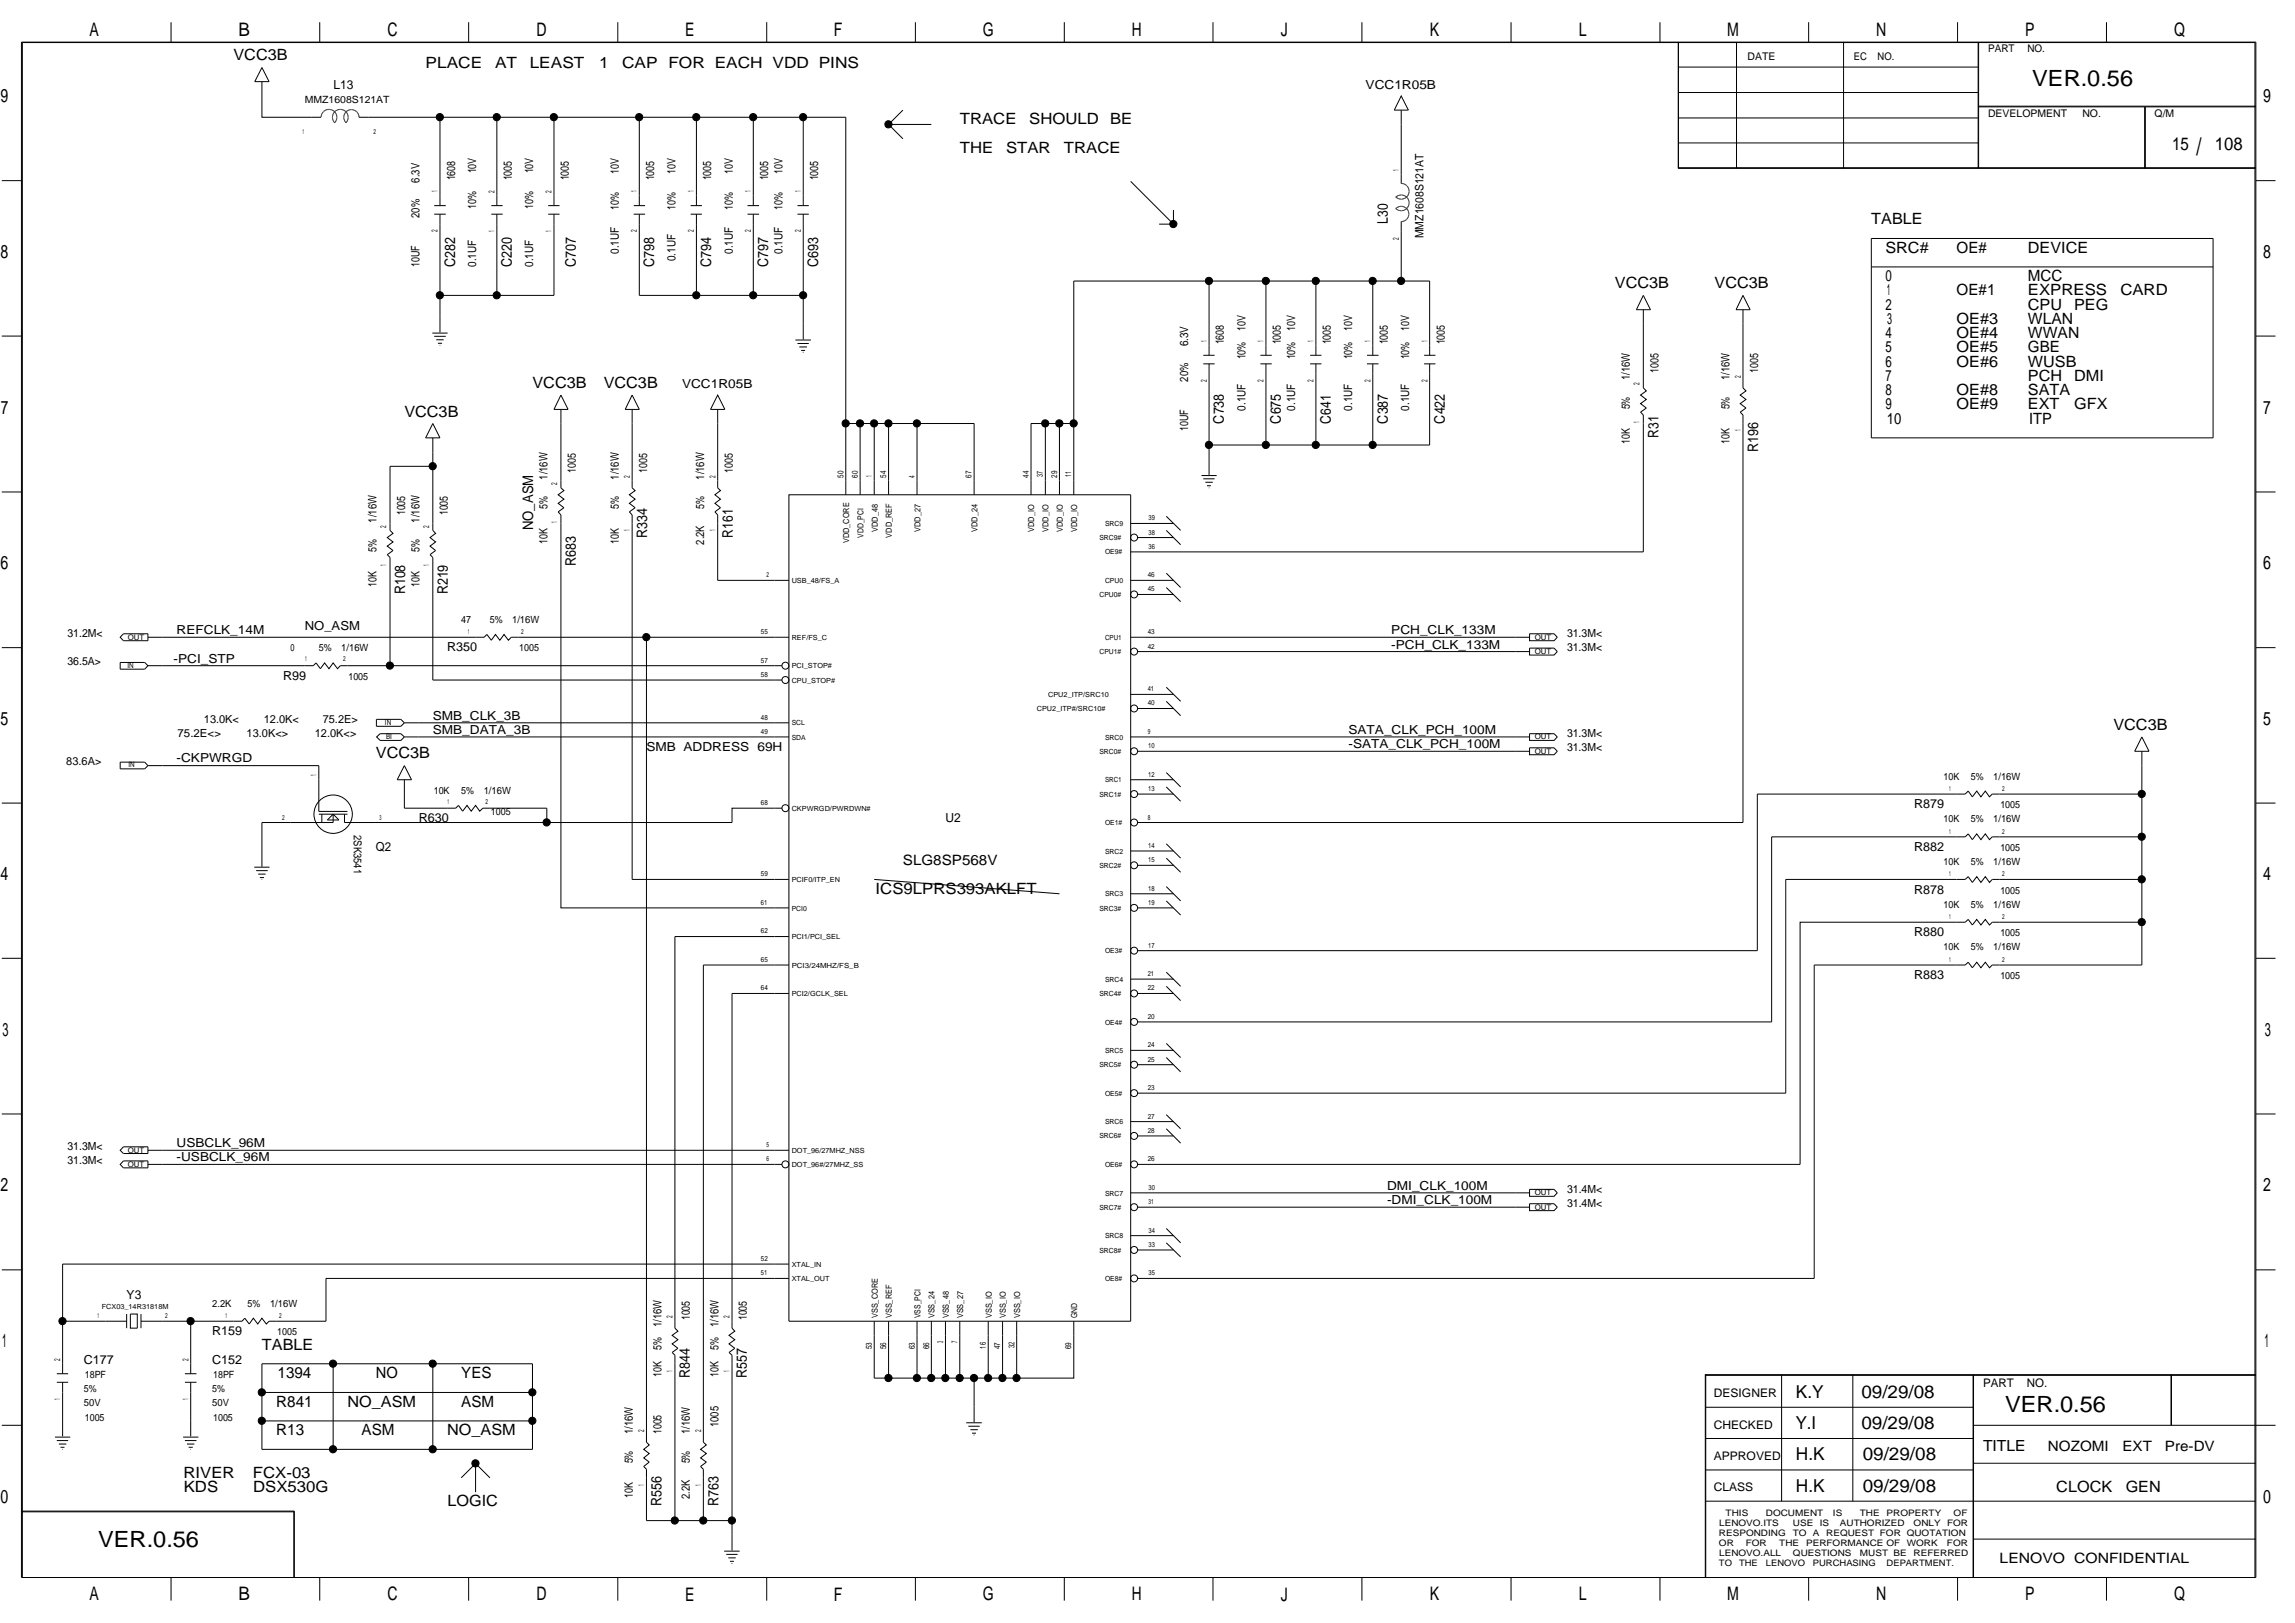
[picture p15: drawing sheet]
<svg xmlns="http://www.w3.org/2000/svg" width="420mm" height="297mm" viewBox="0 0 420 297" stroke-linecap="round" stroke-linejoin="round" font-family="sans-serif">
<defs><g id="words">
<text font-size="4.4" x="402.1" y="28.4">/</text>
<g font-size="4.1">
<text x="372.1" y="15.7">VER.0.56</text>
<text x="367.1" y="258.4">VER.0.56</text>
<text x="18" y="283.2">VER.0.56</text>
</g>
<g font-size="3.4">
<text x="16.4" y="6.6">A</text>
<text x="43.6" y="6.6">B</text>
<text x="70.9" y="6.6">C</text>
<text x="98.2" y="6.6">D</text>
<text x="125.4" y="6.6">E</text>
<text x="152.7" y="6.6">F</text>
<text x="179.9" y="6.6">G</text>
<text x="207.2" y="6.6">H</text>
<text x="234.5" y="6.6">J</text>
<text x="261.8" y="6.6">K</text>
<text x="289" y="6.6">L</text>
<text x="316.2" y="6.6">M</text>
<text x="343.5" y="6.6">N</text>
<text x="370.8" y="6.6">P</text>
<text x="398" y="6.6">Q</text>
<text x=".1" y="18.8">9</text>
<text x="414.3" y="18.8">9</text>
<text x=".1" y="47.2">8</text>
<text x="414.3" y="47.2">8</text>
<text x=".2" y="75.7">7</text>
<text x="414.3" y="75.7">7</text>
<text x=".1" y="104.2">6</text>
<text x="414.3" y="104.2">6</text>
<text x=".1" y="132.7">5</text>
<text x="414.3" y="132.7">5</text>
<text x=".1" y="161.1">4</text>
<text x="414.3" y="161.1">4</text>
<text x=".5" y="189.6">3</text>
<text x="414.6" y="189.6">3</text>
<text x=".1" y="218.1">2</text>
<text x="414.3" y="218.1">2</text>
<text x=".4" y="246.6">1</text>
<text x="414.6" y="246.6">1</text>
<text x=".1" y="275.1">0</text>
<text x="414.3" y="275.1">0</text>
<text x="16.4" y="292.9">A</text>
<text x="43.6" y="292.9">B</text>
<text x="70.9" y="292.9">C</text>
<text x="98.2" y="292.9">D</text>
<text x="125.4" y="292.9">E</text>
<text x="152.7" y="292.9">F</text>
<text x="179.9" y="292.9">G</text>
<text x="207.2" y="292.9">H</text>
<text x="234.5" y="292.9">J</text>
<text x="261.8" y="292.9">K</text>
<text x="289" y="292.9">L</text>
<text x="316.2" y="292.9">M</text>
<text x="343.5" y="292.9">N</text>
<text x="370.8" y="292.9">P</text>
<text x="398" y="292.9">Q</text>
</g>
<g font-size="3.3">
<text x="397.7" y="27.4">15</text>
<text x="405.5" y="27.4">108</text>
<text x="328.8" y="255.8">K.Y</text>
<text x="340.8" y="255.8">09/29/08</text>
<text x="328.7" y="261.6">Y.I</text>
<text x="340.8" y="261.6">09/29/08</text>
<text x="328.8" y="267.3">H.K</text>
<text x="341" y="267.3">09/29/08</text>
<text x="328.8" y="273">H.K</text>
<text x="341" y="273">09/29/08</text>
</g>
<g font-size="2.8">
<text x="42.7" y="11">VCC3B</text>
<text x="77.9" y="12.4">PLACE</text>
<text x="90.6" y="12.4">AT</text>
<text x="97" y="12.4">LEAST</text>
<text x="109.7" y="12.4">1</text>
<text x="113.9" y="12.4">CAP FOR EACH VDD PINS</text>
<text x="175.7" y="22.8">TRACE</text>
<text x="188.4" y="22.8">SHOULD</text>
<text x="203.2" y="22.8">BE</text>
<text x="175.7" y="28">THE</text>
<text x="184.2" y="28">STAR</text>
<text x="194.8" y="28">TRACE</text>
<text x="342.6" y="41">TABLE</text>
<text x="345.2" y="46.2">SRC#</text>
<text x="358.2" y="46.2">OE#</text>
<text x="371.3" y="46.2">DEVICE</text>
<text x="295.6" y="52.7">VCC3B</text>
<text x="313.9" y="52.7">VCC3B</text>
<text x="345.2" y="51.4">0</text>
<text x="371.3" y="51.4">MCC</text>
<text x="345.2" y="56.7">2</text>
<text x="345.4" y="54.1">1</text>
<text x="345.5" y="59.3">3</text>
<text x="358.2" y="59.3">OE#3</text>
<text x="358.2" y="54.1">OE#1</text>
<text x="371.3" y="56.7">CPU</text>
<text x="371.3" y="54.1">EXPRESS</text>
<text x="371.3" y="59.3">WLAN</text>
<text x="379.7" y="56.7">PEG</text>
<text x="388.2" y="54.1">CARD</text>
<text x="345.2" y="64.5">5</text>
<text x="345.2" y="61.9">4</text>
<text x="358.2" y="61.9">OE#4</text>
<text x="358.2" y="64.5">OE#5</text>
<text x="371.3" y="61.9">WWAN</text>
<text x="371.3" y="64.5">GBE</text>
<text x="97.5" y="71">VCC3B</text>
<text x="110.5" y="71">VCC3B</text>
<text x="345.2" y="67.1">6</text>
<text x="345.2" y="69.7">7</text>
<text x="358.2" y="67.1">OE#6</text>
<text x="371.3" y="69.7">PCH</text>
<text x="371.3" y="67.1">WUSB</text>
<text x="379.7" y="69.7">DMI</text>
<text x="74" y="76.2">VCC3B</text>
<text x="345.2" y="72.3">8</text>
<text x="345.2" y="74.9">9</text>
<text x="345.4" y="77.5">10</text>
<text x="358.2" y="72.3">OE#8</text>
<text x="358.2" y="74.9">OE#9</text>
<text x="371.3" y="72.3">SATA</text>
<text x="371.3" y="74.9">EXT</text>
<text x="371.5" y="77.5">ITP</text>
<text x="379.7" y="74.9">GFX</text>
<text x="386.9" y="133.6">VCC3B</text>
<text x="68.8" y="138.8">VCC3B</text>
<text x="160.3" y="163.6">ICS9LPRS393AKLFT</text>
<text x="48" y="247">TABLE</text>
<text x="50.6" y="257.4">R841</text>
<text x="50.8" y="252.2">1394</text>
<text x="63.6" y="257.4">NO_ASM</text>
<text x="68.8" y="252.2">NO</text>
<text x="84.4" y="252.2">YES</text>
<text x="84.4" y="257.4">ASM</text>
<text x="50.6" y="262.6">R13</text>
<text x="66.2" y="262.6">ASM</text>
<text x="81.9" y="262.6">NO_ASM</text>
<text x="363" y="265.6">TITLE</text>
<text x="33.6" y="270.5">RIVER</text>
<text x="33.6" y="273.1">KDS</text>
<text x="46.3" y="270.5">FCX-03</text>
<text x="46.3" y="273.1">DSX530G</text>
<text x="81.9" y="275.7">LOGIC</text>
<text x="376.5" y="273.1">CLOCK</text>
<text x="389.2" y="273.1">GEN</text>
</g>
<g font-size="2.7">
<text x="254.1" y="41" transform="rotate(-90 254.1 41)">L30</text>
<text x="83.3" y="48.9" transform="rotate(-90 83.3 48.9)">C282</text>
<text x="93.7" y="48.9" transform="rotate(-90 93.7 48.9)">C220</text>
<text x="105.4" y="48.9" transform="rotate(-90 105.4 48.9)">C707</text>
<text x="119.8" y="48.9" transform="rotate(-90 119.8 48.9)">C798</text>
<text x="130.2" y="48.9" transform="rotate(-90 130.2 48.9)">C794</text>
<text x="140.7" y="48.9" transform="rotate(-90 140.7 48.9)">C797</text>
<text x="149.8" y="48.9" transform="rotate(-90 149.8 48.9)">C693</text>
<text x="224.1" y="77.5" transform="rotate(-90 224.1 77.5)">C738</text>
<text x="234.5" y="77.5" transform="rotate(-90 234.5 77.5)">C675</text>
<text x="243.6" y="77.5" transform="rotate(-90 243.6 77.5)">C641</text>
<text x="254.1" y="77.5" transform="rotate(-90 254.1 77.5)">C387</text>
<text x="264.5" y="77.5" transform="rotate(-90 264.5 77.5)">C422</text>
<text x="303.6" y="80.1" transform="rotate(-90 303.6 80.1)">R31</text>
<text x="321.8" y="82.8" transform="rotate(-90 321.8 82.8)">R196</text>
<text x="97.6" y="97.1" transform="rotate(-90 97.6 97.1)">NO_ASM</text>
<text x="118.5" y="98.4" transform="rotate(-90 118.5 98.4)">R334</text>
<text x="134.1" y="98.4" transform="rotate(-90 134.1 98.4)">R161</text>
<text x="105.4" y="103.6" transform="rotate(-90 105.4 103.6)">R683</text>
<text x="74.2" y="108.8" transform="rotate(-90 74.2 108.8)">R108</text>
<text x="82" y="108.8" transform="rotate(-90 82 108.8)">R219</text>
<text x="126.3" y="252.2" transform="rotate(-90 126.3 252.2)">R844</text>
<text x="136.7" y="252.2" transform="rotate(-90 136.7 252.2)">R557</text>
<text x="121.1" y="275.7" transform="rotate(-90 121.1 275.7)">R556</text>
<text x="131.5" y="275.7" transform="rotate(-90 131.5 275.7)">R763</text>
</g>
<g font-size="2.6">
<text x="165.3" y="158.4">SLG8SP568V</text>
<text x="374.9" y="265.5">NOZOMI</text>
<text x="388.6" y="265.5">EXT</text>
<text x="396.4" y="265.5">Pre-DV</text>
<text x="366.1" y="286.1">LENOVO CONFIDENTIAL</text>
</g>
<g font-size="2.3">
<text x="61" y="16.2">L13</text>
<text x="250" y="16.2">VCC1R05B</text>
<text x="124.9" y="71">VCC1R05B</text>
<text x="32.3" y="116.1">REFCLK_14M</text>
<text x="55.8" y="115.3">NO_ASM</text>
<text x="81.9" y="119.2">R350</text>
<text x="254.7" y="116.1">PCH_CLK_133M</text>
<text x="254.7" y="118.7">-PCH_CLK_133M</text>
<text x="31.8" y="121.3">-PCI_STP</text>
<text x="51.8" y="124.4">R99</text>
<text x="79.2" y="131.7">SMB_CLK_3B</text>
<text x="79.2" y="134.3">SMB_DATA_3B</text>
<text x="118.4" y="137.5">SMB ADDRESS 69H</text>
<text x="246.9" y="134.3">SATA_CLK_PCH_100M</text>
<text x="246.9" y="136.9">-SATA_CLK_PCH_100M</text>
<text x="32.3" y="139.5">-CKPWRGD</text>
<text x="350.4" y="147.9">R879</text>
<text x="68.8" y="155.7">Q2</text>
<text x="76.7" y="150.5">R630</text>
<text x="173.1" y="150.5">U2</text>
<text x="350.4" y="155.7">R882</text>
<text x="350.4" y="163.5">R878</text>
<text x="350.4" y="171.4">R880</text>
<text x="350.4" y="179.2">R883</text>
<text x="32.3" y="209.9">USBCLK_96M</text>
<text x="32.3" y="212.6">-USBCLK_96M</text>
<text x="253.9" y="217.8">DMI_CLK_100M</text>
<text x="253.9" y="220.4">-DMI_CLK_100M</text>
<text x="23.2" y="237.8">Y3</text>
<text x="38.9" y="244.3">R159</text>
<text x="15.4" y="249.6">C177</text>
<text x="38.9" y="249.6">C152</text>
</g>
<g font-size="2.2">
<text x="313.8" y="255.7">DESIGNER</text>
<text x="363" y="253.8">PART</text>
<text x="371.1" y="253.8">NO.</text>
<text x="313.8" y="261.5">CHECKED</text>
<text x="313.8" y="267.2">APPROVED</text>
<text x="313.8" y="272.9">CLASS</text>
</g>
<g font-size="2.1">
<text x="76.8" y="33.4" transform="rotate(-90 76.8 33.4)">6.3V</text>
<text x="83.3" y="33" transform="rotate(-90 83.3 33)">1608</text>
<text x="87.2" y="31.8" transform="rotate(-90 87.2 31.8)">10V</text>
<text x="93.7" y="33" transform="rotate(-90 93.7 33)">1005</text>
<text x="97.6" y="31.7" transform="rotate(-90 97.6 31.7)">10V</text>
<text x="104.1" y="33" transform="rotate(-90 104.1 33)">1005</text>
<text x="113.3" y="31.9" transform="rotate(-90 113.3 31.9)">10V</text>
<text x="119.8" y="33" transform="rotate(-90 119.8 33)">1005</text>
<text x="123.7" y="31.9" transform="rotate(-90 123.7 31.9)">10V</text>
<text x="130.2" y="33" transform="rotate(-90 130.2 33)">1005</text>
<text x="134.1" y="31.9" transform="rotate(-90 134.1 31.9)">10V</text>
<text x="140.7" y="33" transform="rotate(-90 140.7 33)">1005</text>
<text x="143.2" y="31.9" transform="rotate(-90 143.2 31.9)">10V</text>
<text x="149.8" y="33" transform="rotate(-90 149.8 33)">1005</text>
<text x="76.8" y="39.9" transform="rotate(-90 76.8 39.9)">20%</text>
<text x="87.2" y="38.3" transform="rotate(-90 87.2 38.3)">10%</text>
<text x="97.6" y="38.3" transform="rotate(-90 97.6 38.3)">10%</text>
<text x="113.3" y="38.4" transform="rotate(-90 113.3 38.4)">10%</text>
<text x="123.7" y="38.4" transform="rotate(-90 123.7 38.4)">10%</text>
<text x="134.1" y="38.4" transform="rotate(-90 134.1 38.4)">10%</text>
<text x="143.2" y="38.4" transform="rotate(-90 143.2 38.4)">10%</text>
<text x="113.3" y="46.5" transform="rotate(-90 113.3 46.5)">0.1UF</text>
<text x="123.7" y="47.8" transform="rotate(-90 123.7 47.8)">0.1UF</text>
<text x="134.1" y="46.5" transform="rotate(-90 134.1 46.5)">0.1UF</text>
<text x="143.2" y="46.5" transform="rotate(-90 143.2 46.5)">0.1UF</text>
<text x="260.6" y="43.6" transform="rotate(-90 260.6 43.6)">MMZ1608S121AT</text>
<text x="76.8" y="48.9" transform="rotate(-90 76.8 48.9)">10UF</text>
<text x="87.2" y="48.9" transform="rotate(-90 87.2 48.9)">0.1UF</text>
<text x="97.6" y="48.9" transform="rotate(-90 97.6 48.9)">0.1UF</text>
<text x="217.5" y="63.4" transform="rotate(-90 217.5 63.4)">6.3V</text>
<text x="224.1" y="63" transform="rotate(-90 224.1 63)">1608</text>
<text x="228" y="65.8" transform="rotate(-90 228 65.8)">10%</text>
<text x="228" y="60.6" transform="rotate(-90 228 60.6)">10V</text>
<text x="234.5" y="63" transform="rotate(-90 234.5 63)">1005</text>
<text x="237.1" y="65.8" transform="rotate(-90 237.1 65.8)">10%</text>
<text x="237.1" y="60.6" transform="rotate(-90 237.1 60.6)">10V</text>
<text x="243.6" y="63" transform="rotate(-90 243.6 63)">1005</text>
<text x="247.6" y="65.8" transform="rotate(-90 247.6 65.8)">10%</text>
<text x="247.6" y="60.6" transform="rotate(-90 247.6 60.6)">10V</text>
<text x="254.1" y="63" transform="rotate(-90 254.1 63)">1005</text>
<text x="258" y="65.8" transform="rotate(-90 258 65.8)">10%</text>
<text x="258" y="60.6" transform="rotate(-90 258 60.6)">10V</text>
<text x="264.5" y="63" transform="rotate(-90 264.5 63)">1005</text>
<text x="217.5" y="69.8" transform="rotate(-90 217.5 69.8)">20%</text>
<text x="298.4" y="69.6" transform="rotate(-90 298.4 69.6)">1/16W</text>
<text x="303.6" y="68.2" transform="rotate(-90 303.6 68.2)">1005</text>
<text x="316.6" y="69.6" transform="rotate(-90 316.6 69.6)">1/16W</text>
<text x="321.8" y="68.2" transform="rotate(-90 321.8 68.2)">1005</text>
<text x="228" y="75.2" transform="rotate(-90 228 75.2)">0.1UF</text>
<text x="237.1" y="75.2" transform="rotate(-90 237.1 75.2)">0.1UF</text>
<text x="247.6" y="75.2" transform="rotate(-90 247.6 75.2)">0.1UF</text>
<text x="258" y="75.2" transform="rotate(-90 258 75.2)">0.1UF</text>
<text x="298.4" y="74.9" transform="rotate(-90 298.4 74.9)">5%</text>
<text x="316.6" y="74.9" transform="rotate(-90 316.6 74.9)">5%</text>
<text x="217.5" y="78.9" transform="rotate(-90 217.5 78.9)">10UF</text>
<text x="298.4" y="81.3" transform="rotate(-90 298.4 81.3)">10K</text>
<text x="316.6" y="81.3" transform="rotate(-90 316.6 81.3)">10K</text>
<text x="100.2" y="87.8" transform="rotate(-90 100.2 87.8)">1/16W</text>
<text x="105.4" y="86.5" transform="rotate(-90 105.4 86.5)">1005</text>
<text x="113.3" y="87.8" transform="rotate(-90 113.3 87.8)">1/16W</text>
<text x="118.5" y="86.5" transform="rotate(-90 118.5 86.5)">1005</text>
<text x="128.9" y="87.8" transform="rotate(-90 128.9 87.8)">1/16W</text>
<text x="134.1" y="86.5" transform="rotate(-90 134.1 86.5)">1005</text>
<text x="68.9" y="95.6" transform="rotate(-90 68.9 95.6)">1/16W</text>
<text x="74.2" y="94.3" transform="rotate(-90 74.2 94.3)">1005</text>
<text x="76.8" y="95.6" transform="rotate(-90 76.8 95.6)">1/16W</text>
<text x="82" y="94.3" transform="rotate(-90 82 94.3)">1005</text>
<text x="100.2" y="93.2" transform="rotate(-90 100.2 93.2)">5%</text>
<text x="113.3" y="93.2" transform="rotate(-90 113.3 93.2)">5%</text>
<text x="128.9" y="93.2" transform="rotate(-90 128.9 93.2)">5%</text>
<text x="68.9" y="101" transform="rotate(-90 68.9 101)">5%</text>
<text x="76.8" y="101" transform="rotate(-90 76.8 101)">5%</text>
<text x="100.2" y="99.5" transform="rotate(-90 100.2 99.5)">10K</text>
<text x="113.3" y="99.5" transform="rotate(-90 113.3 99.5)">10K</text>
<text x="128.9" y="99.7" transform="rotate(-90 128.9 99.7)">2.2K</text>
<text x="68.9" y="107.4" transform="rotate(-90 68.9 107.4)">10K</text>
<text x="76.8" y="107.4" transform="rotate(-90 76.8 107.4)">10K</text>
<text x="121.1" y="242.9" transform="rotate(-90 121.1 242.9)">1/16W</text>
<text x="126.3" y="241.6" transform="rotate(-90 126.3 241.6)">1005</text>
<text x="131.5" y="242.9" transform="rotate(-90 131.5 242.9)">1/16W</text>
<text x="136.7" y="241.6" transform="rotate(-90 136.7 241.6)">1005</text>
<text x="121.1" y="247" transform="rotate(-90 121.1 247)">5%</text>
<text x="131.5" y="247" transform="rotate(-90 131.5 247)">5%</text>
<text x="121.1" y="252.1" transform="rotate(-90 121.1 252.1)">10K</text>
<text x="131.5" y="252.1" transform="rotate(-90 131.5 252.1)">10K</text>
<text x="115.9" y="262.5" transform="rotate(-90 115.9 262.5)">1/16W</text>
<text x="121.1" y="262.5" transform="rotate(-90 121.1 262.5)">1005</text>
<text x="126.3" y="262.5" transform="rotate(-90 126.3 262.5)">1/16W</text>
<text x="131.5" y="261.2" transform="rotate(-90 131.5 261.2)">1005</text>
<text x="115.9" y="267.8" transform="rotate(-90 115.9 267.8)">5%</text>
<text x="126.3" y="267.8" transform="rotate(-90 126.3 267.8)">5%</text>
<text x="115.9" y="274.2" transform="rotate(-90 115.9 274.2)">10K</text>
<text x="126.3" y="274.4" transform="rotate(-90 126.3 274.4)">2.2K</text>
</g>
<g font-size="2">
<text x="12.4" y="116.6">31.2M&lt;</text>
<text x="286.9" y="116.6">31.3M&lt;</text>
<text x="286.9" y="119.2">31.3M&lt;</text>
<text x="12.4" y="121.8">36.5A&gt;</text>
<text x="32.5" y="134.8">75.2E&lt;&gt;</text>
<text x="37.3" y="132.2">13.0K&lt;</text>
<text x="45.2" y="134.8">13.0K&lt;&gt;</text>
<text x="48.3" y="132.2">12.0K&lt;</text>
<text x="57.6" y="134.8">12.0K&lt;&gt;</text>
<text x="59.1" y="132.2">75.2E&gt;</text>
<text x="286.9" y="134.8">31.3M&lt;</text>
<text x="286.9" y="137.5">31.3M&lt;</text>
<text x="12.1" y="140.1">83.6A&gt;</text>
<text x="64.8" y="152.8" transform="rotate(90 64.8 152.8)">2SK3541</text>
<text x="12.3" y="210.5">31.3M&lt;</text>
<text x="12.4" y="213.1">31.3M&lt;</text>
<text x="286.9" y="218.3">31.4M&lt;</text>
<text x="286.9" y="220.9">31.4M&lt;</text>
</g>
<g font-size="1.9">
<text x="319.9" y="11">DATE</text>
<text x="339.4" y="11">EC</text>
<text x="343.7" y="11">NO.</text>
<text x="364" y="9.5">PART</text>
<text x="371.2" y="9.5">NO.</text>
<text x="364" y="21.3">DEVELOPMENT</text>
<text x="381.2" y="21.3">NO.</text>
<text x="394.5" y="21.3">Q/M</text>
</g>
<g font-size="1.8">
<text x="55.8" y="18.8">MMZ1608S121AT</text>
<text x="53.2" y="119.2">0</text>
<text x="58.4" y="119.2">5%</text>
<text x="62.5" y="119.2">1/16W</text>
<text x="84.4" y="114">47</text>
<text x="89.7" y="114">5%</text>
<text x="93.8" y="114">1/16W</text>
<text x="95.1" y="119.2">1005</text>
<text x="63.8" y="124.4">1005</text>
<text x="355.8" y="142.7">10K</text>
<text x="360.8" y="142.7">5%</text>
<text x="364.9" y="142.7">1/16W</text>
<text x="79.4" y="145.3">10K</text>
<text x="84.4" y="145.3">5%</text>
<text x="88.5" y="145.3">1/16W</text>
<text x="89.9" y="149.2">1005</text>
<text x="366.2" y="147.9">1005</text>
<text x="355.8" y="150.5">10K</text>
<text x="360.8" y="150.5">5%</text>
<text x="364.9" y="150.5">1/16W</text>
<text x="366.2" y="155.7">1005</text>
<text x="355.8" y="158.3">10K</text>
<text x="360.8" y="158.3">5%</text>
<text x="364.9" y="158.3">1/16W</text>
<text x="355.8" y="166.1">10K</text>
<text x="360.8" y="166.1">5%</text>
<text x="364.9" y="166.1">1/16W</text>
<text x="366.2" y="163.5">1005</text>
<text x="355.8" y="173.9">10K</text>
<text x="360.8" y="173.9">5%</text>
<text x="364.9" y="173.9">1/16W</text>
<text x="366.2" y="171.4">1005</text>
<text x="366.2" y="179.2">1005</text>
<text x="38.9" y="239.1">2.2K</text>
<text x="45.3" y="239.1">5%</text>
<text x="49.4" y="239.1">1/16W</text>
<text x="50.7" y="244.3">1005</text>
<text x="15.4" y="257.4">50V</text>
<text x="15.4" y="254.8">5%</text>
<text x="15.5" y="252.2">18PF</text>
<text x="38.9" y="254.8">5%</text>
<text x="38.9" y="257.4">50V</text>
<text x="39" y="252.2">18PF</text>
<text x="15.5" y="260">1005</text>
<text x="39" y="260">1005</text>
</g>
<g font-size="1.6">
<text x="314.7" y="281.2">RESPONDING</text>
<text x="314.7" y="279.3">LENOVO.ITS</text>
<text x="315.9" y="277.5">THIS</text>
<text x="323.3" y="277.5">DOCUMENT</text>
<text x="328.2" y="281.2">TO</text>
<text x="328.2" y="279.3">USE</text>
<text x="331.9" y="281.2">A</text>
<text x="333.2" y="279.3">IS</text>
<text x="334.3" y="281.2">REQUEST FOR QUOTATION</text>
<text x="335.6" y="277.5">IS</text>
<text x="336.8" y="279.3">AUTHORIZED</text>
<text x="340.5" y="277.5">THE</text>
<text x="345.4" y="277.5">PROPERTY</text>
<text x="350.3" y="279.3">ONLY</text>
<text x="356.5" y="279.3">FOR</text>
<text x="357.7" y="277.5">OF</text>
<text x="314.7" y="286.7">TO</text>
<text x="314.7" y="283">OR</text>
<text x="314.7" y="284.9">LENOVO.ALL</text>
<text x="318.4" y="286.7">THE</text>
<text x="319.6" y="283">FOR</text>
<text x="323.3" y="286.7">LENOVO</text>
<text x="325.7" y="283">THE</text>
<text x="328.2" y="284.9">QUESTIONS</text>
<text x="330.7" y="283">PERFORMANCE OF</text>
<text x="331.9" y="286.7">PURCHASING</text>
<text x="340.5" y="284.9">MUST BE</text>
<text x="345.4" y="286.7">DEPARTMENT.</text>
<text x="349.1" y="283">WORK</text>
<text x="350.3" y="284.9">REFERRED</text>
<text x="356.4" y="283">FOR</text>
</g>
<g font-size="1.5">
<text x="80.1" y="35.2" transform="rotate(-90 80.1 35.2)">1</text>
<text x="90.5" y="35.3" transform="rotate(-90 90.5 35.3)">2</text>
<text x="101" y="35.3" transform="rotate(-90 101 35.3)">2</text>
<text x="116.6" y="35.2" transform="rotate(-90 116.6 35.2)">1</text>
<text x="127" y="35.2" transform="rotate(-90 127 35.2)">1</text>
<text x="137.5" y="35.2" transform="rotate(-90 137.5 35.2)">1</text>
<text x="146.6" y="35.2" transform="rotate(-90 146.6 35.2)">1</text>
<text x="256.1" y="31.3" transform="rotate(-90 256.1 31.3)">1</text>
<text x="80.1" y="42.5" transform="rotate(-90 80.1 42.5)">2</text>
<text x="90.5" y="42.5" transform="rotate(-90 90.5 42.5)">1</text>
<text x="101" y="42.5" transform="rotate(-90 101 42.5)">1</text>
<text x="116.6" y="42.5" transform="rotate(-90 116.6 42.5)">2</text>
<text x="127" y="42.5" transform="rotate(-90 127 42.5)">2</text>
<text x="137.5" y="42.5" transform="rotate(-90 137.5 42.5)">2</text>
<text x="146.6" y="42.5" transform="rotate(-90 146.6 42.5)">2</text>
<text x="256.1" y="43.9" transform="rotate(-90 256.1 43.9)">2</text>
<text x="220.9" y="62.6" transform="rotate(-90 220.9 62.6)">1</text>
<text x="231.3" y="62.6" transform="rotate(-90 231.3 62.6)">1</text>
<text x="240.4" y="62.6" transform="rotate(-90 240.4 62.6)">1</text>
<text x="250.9" y="62.6" transform="rotate(-90 250.9 62.6)">1</text>
<text x="261.3" y="62.6" transform="rotate(-90 261.3 62.6)">1</text>
<text x="220.9" y="69.9" transform="rotate(-90 220.9 69.9)">2</text>
<text x="231.3" y="69.9" transform="rotate(-90 231.3 69.9)">2</text>
<text x="240.4" y="69.9" transform="rotate(-90 240.4 69.9)">2</text>
<text x="250.9" y="69.9" transform="rotate(-90 250.9 69.9)">2</text>
<text x="261.3" y="69.9" transform="rotate(-90 261.3 69.9)">2</text>
<text x="300.2" y="70.5" transform="rotate(-90 300.2 70.5)">2</text>
<text x="318.7" y="69.2" transform="rotate(-90 318.7 69.2)">2</text>
<text x="300.2" y="77.4" transform="rotate(-90 300.2 77.4)">1</text>
<text x="318.7" y="79" transform="rotate(-90 318.7 79)">1</text>
<text x="102" y="88.7" transform="rotate(-90 102 88.7)">2</text>
<text x="115.3" y="87.4" transform="rotate(-90 115.3 87.4)">2</text>
<text x="131" y="87.4" transform="rotate(-90 131 87.4)">2</text>
<text x="154.4" y="87.4" transform="rotate(-90 154.4 87.4)">50</text>
<text x="157" y="87.4" transform="rotate(-90 157 87.4)">60</text>
<text x="159.6" y="87.3" transform="rotate(-90 159.6 87.3)">1</text>
<text x="162.3" y="87.4" transform="rotate(-90 162.3 87.4)">54</text>
<text x="167.5" y="87.4" transform="rotate(-90 167.5 87.4)">4</text>
<text x="177.9" y="87.4" transform="rotate(-90 177.9 87.4)">67</text>
<text x="188.3" y="87.4" transform="rotate(-90 188.3 87.4)">44</text>
<text x="190.9" y="87.3" transform="rotate(-90 190.9 87.3)">37</text>
<text x="193.5" y="87.4" transform="rotate(-90 193.5 87.4)">29</text>
<text x="196.1" y="87.3" transform="rotate(-90 196.1 87.3)">11</text>
<text x="102" y="95.7" transform="rotate(-90 102 95.7)">1</text>
<text x="70.7" y="96.6" transform="rotate(-90 70.7 96.6)">2</text>
<text x="78.6" y="96.6" transform="rotate(-90 78.6 96.6)">2</text>
<text x="115.3" y="97.2" transform="rotate(-90 115.3 97.2)">1</text>
<text x="131" y="97.2" transform="rotate(-90 131 97.2)">1</text>
<text x="155.5" y="99.4" transform="rotate(-90 155.5 99.4)">VDD_CORE</text>
<text x="158.1" y="98.4" transform="rotate(-90 158.1 98.4)">VDD_PCI</text>
<text x="160.7" y="97.3" transform="rotate(-90 160.7 97.3)">VDD_48</text>
<text x="163.3" y="98.4" transform="rotate(-90 163.3 98.4)">VDD_REF</text>
<text x="168.5" y="97.3" transform="rotate(-90 168.5 97.3)">VDD_27</text>
<text x="178.9" y="97.3" transform="rotate(-90 178.9 97.3)">VDD_24</text>
<text x="189.3" y="97.3" transform="rotate(-90 189.3 97.3)">VDD_IO</text>
<text x="192" y="97.3" transform="rotate(-90 192 97.3)">VDD_IO</text>
<text x="194.6" y="97.3" transform="rotate(-90 194.6 97.3)">VDD_IO</text>
<text x="197.2" y="97.3" transform="rotate(-90 197.2 97.3)">VDD_IO</text>
<text x="70.7" y="103.5" transform="rotate(-90 70.7 103.5)">1</text>
<text x="78.6" y="103.5" transform="rotate(-90 78.6 103.5)">1</text>
<text x="57.9" y="142.1" transform="rotate(-90 57.9 142.1)">1</text>
<text x="123.1" y="241.3" transform="rotate(-90 123.1 241.3)">2</text>
<text x="133.6" y="241.3" transform="rotate(-90 133.6 241.3)">2</text>
<text x="160.7" y="241.3" transform="rotate(-90 160.7 241.3)">VSS_CORE</text>
<text x="163.3" y="241.3" transform="rotate(-90 163.3 241.3)">VSS_REF</text>
<text x="168.5" y="241.3" transform="rotate(-90 168.5 241.3)">VSS_PCI</text>
<text x="171.1" y="241.3" transform="rotate(-90 171.1 241.3)">VSS_24</text>
<text x="172.7" y="245.8" transform="rotate(-90 172.7 245.8)">3</text>
<text x="173.7" y="241.3" transform="rotate(-90 173.7 241.3)">VSS_48</text>
<text x="175.3" y="245.9" transform="rotate(-90 175.3 245.9)">7</text>
<text x="176.3" y="241.3" transform="rotate(-90 176.3 241.3)">VSS_27</text>
<text x="181.6" y="241.3" transform="rotate(-90 181.6 241.3)">VSS_IO</text>
<text x="184.1" y="241.3" transform="rotate(-90 184.1 241.3)">VSS_IO</text>
<text x="186.8" y="241.3" transform="rotate(-90 186.8 241.3)">VSS_IO</text>
<text x="197.2" y="241.3" transform="rotate(-90 197.2 241.3)">GND</text>
<text x="11" y="249.1" transform="rotate(-90 11 249.1)">2</text>
<text x="34.5" y="249.1" transform="rotate(-90 34.5 249.1)">2</text>
<text x="123.1" y="251" transform="rotate(-90 123.1 251)">1</text>
<text x="133.6" y="251" transform="rotate(-90 133.6 251)">1</text>
<text x="159.6" y="246.9" transform="rotate(-90 159.6 246.9)">53</text>
<text x="162.3" y="246.9" transform="rotate(-90 162.3 246.9)">56</text>
<text x="167.5" y="246.9" transform="rotate(-90 167.5 246.9)">63</text>
<text x="170.1" y="246.9" transform="rotate(-90 170.1 246.9)">66</text>
<text x="180.5" y="246.8" transform="rotate(-90 180.5 246.8)">16</text>
<text x="183.1" y="246.9" transform="rotate(-90 183.1 246.9)">47</text>
<text x="185.7" y="246.8" transform="rotate(-90 185.7 246.8)">32</text>
<text x="196.1" y="246.9" transform="rotate(-90 196.1 246.9)">69</text>
<text x="11" y="256.2" transform="rotate(-90 11 256.2)">1</text>
<text x="34.5" y="256.2" transform="rotate(-90 34.5 256.2)">1</text>
<text x="117.9" y="262.1" transform="rotate(-90 117.9 262.1)">2</text>
<text x="128.3" y="262.1" transform="rotate(-90 128.3 262.1)">2</text>
<text x="117.9" y="271.9" transform="rotate(-90 117.9 271.9)">1</text>
<text x="128.3" y="271.9" transform="rotate(-90 128.3 271.9)">1</text>
</g>
<g font-size="1.4">
<text x="23.4" y="117.1">OUT</text>
<text x="281" y="117.1">OUT</text>
<text x="281" y="119.7">OUT</text>
<text x="23.3" y="122.3">IN</text>
<text x="70.5" y="132.7">IN</text>
<text x="70.7" y="135.3">BI</text>
<text x="281" y="137.9">OUT</text>
<text x="281" y="135.3">OUT</text>
<text x="23.5" y="140.5">IN</text>
<text x="23.4" y="210.9">OUT</text>
<text x="23.4" y="213.5">OUT</text>
<text x="281" y="218.7">OUT</text>
<text x="281" y="221.4">OUT</text>
</g>
<g font-size="1.3">
<text x="55.4" y="24.6">1</text>
<text x="68.4" y="24.6">2</text>
<text x="210.3" y="95.2">39</text>
<text x="201.3" y="98.8">SRC9#</text>
<text x="202.3" y="96.3">SRC9</text>
<text x="202.3" y="101.5">OE9#</text>
<text x="210.3" y="97.8">38</text>
<text x="210.3" y="100.4">36</text>
<text x="140.3" y="105.7">2</text>
<text x="144.9" y="106.7">USB_48/FS_A</text>
<text x="202.3" y="106.7">CPU0</text>
<text x="210.1" y="105.7">46</text>
<text x="201.3" y="109.3">CPU0#</text>
<text x="210.1" y="108.2">45</text>
<text x="85.6" y="116.1">1</text>
<text x="95.4" y="116.1">2</text>
<text x="139.3" y="116.1">55</text>
<text x="144.9" y="117.1">REF/FS_C</text>
<text x="201.3" y="119.7">CPU1#</text>
<text x="202.3" y="117.1">CPU1</text>
<text x="210.1" y="116.1">43</text>
<text x="210.1" y="118.7">42</text>
<text x="55.9" y="121">1</text>
<text x="62.8" y="121">2</text>
<text x="139.3" y="123.9">58</text>
<text x="139.3" y="121.3">57</text>
<text x="144.9" y="122.3">PCI_STOP#</text>
<text x="144.9" y="124.9">CPU_STOP#</text>
<text x="139.3" y="131.7">48</text>
<text x="189.8" y="130.2">CPU2_ITP#/SRC10#</text>
<text x="191.9" y="127.6">CPU2_ITP/SRC10</text>
<text x="210.1" y="126.5">41</text>
<text x="210.1" y="129.1">40</text>
<text x="139.3" y="134.3">49</text>
<text x="144.9" y="132.8">SCL</text>
<text x="144.9" y="135.4">SDA</text>
<text x="201.3" y="138">SRC0#</text>
<text x="202.3" y="135.4">SRC0</text>
<text x="210.1" y="134.3">9</text>
<text x="210.2" y="136.9">10</text>
<text x="202.3" y="143.2">SRC1</text>
<text x="210.2" y="142.2">12</text>
<text x="51.7" y="150">2</text>
<text x="69.5" y="150">3</text>
<text x="81.9" y="147.1">1</text>
<text x="88.9" y="147.1">2</text>
<text x="139.3" y="147.4">68</text>
<text x="144.9" y="148.4">CKPWRGD/PWRDWN#</text>
<text x="201.3" y="145.8">SRC1#</text>
<text x="210.1" y="150">8</text>
<text x="210.2" y="144.7">13</text>
<text x="356.8" y="144.7">1</text>
<text x="366.6" y="144.7">2</text>
<text x="202.3" y="151">OE1#</text>
<text x="210.2" y="155.2">14</text>
<text x="356.8" y="152.6">1</text>
<text x="366.6" y="152.6">2</text>
<text x="139.3" y="160.4">59</text>
<text x="144.9" y="161.5">PCIF0/ITP_EN</text>
<text x="201.3" y="158.8">SRC2#</text>
<text x="202.3" y="156.2">SRC2</text>
<text x="210.2" y="157.8">15</text>
<text x="356.8" y="160.4">1</text>
<text x="366.6" y="160.4">2</text>
<text x="139.3" y="165.6">61</text>
<text x="144.9" y="166.7">PCI0</text>
<text x="201.3" y="166.7">SRC3#</text>
<text x="202.3" y="164">SRC3</text>
<text x="210.2" y="165.6">19</text>
<text x="210.2" y="163">18</text>
<text x="139.3" y="170.8">62</text>
<text x="144.9" y="171.9">PCI1/PCI_SEL</text>
<text x="210.2" y="173.4">17</text>
<text x="356.8" y="168.2">1</text>
<text x="366.6" y="168.2">2</text>
<text x="139.3" y="176.1">65</text>
<text x="144.9" y="177.1">PCI3/24MHZ/FS_B</text>
<text x="202.3" y="174.5">OE3#</text>
<text x="202.3" y="179.7">SRC4</text>
<text x="210.1" y="178.6">21</text>
<text x="356.8" y="176.1">1</text>
<text x="366.6" y="176.1">2</text>
<text x="139.3" y="181.3">64</text>
<text x="144.9" y="182.3">PCI2/GCLK_SEL</text>
<text x="201.3" y="182.3">SRC4#</text>
<text x="210.1" y="181.3">22</text>
<text x="202.3" y="187.5">OE4#</text>
<text x="210.1" y="191.7">24</text>
<text x="210.1" y="186.5">20</text>
<text x="201.3" y="195.3">SRC5#</text>
<text x="202.3" y="192.7">SRC5</text>
<text x="210.1" y="194.3">25</text>
<text x="202.3" y="200.5">OE5#</text>
<text x="210.1" y="199.5">23</text>
<text x="140.3" y="209.9">5</text>
<text x="201.3" y="208.4">SRC6#</text>
<text x="202.3" y="205.8">SRC6</text>
<text x="210.1" y="207.3">28</text>
<text x="210.1" y="204.7">27</text>
<text x="140.3" y="212.6">6</text>
<text x="144.9" y="211">DOT_96/27MHZ_NSS</text>
<text x="144.9" y="213.6">DOT_96#/27MHZ_SS</text>
<text x="202.3" y="213.6">OE6#</text>
<text x="210.1" y="212.6">26</text>
<text x="201.3" y="221.4">SRC7#</text>
<text x="202.3" y="218.8">SRC7</text>
<text x="210.3" y="220.4">31</text>
<text x="210.3" y="217.8">30</text>
<text x="202.3" y="226.6">SRC8</text>
<text x="210.3" y="225.6">34</text>
<text x="139.3" y="230.8">52</text>
<text x="139.3" y="233.4">51</text>
<text x="144.9" y="231.9">XTAL_IN</text>
<text x="201.3" y="229.2">SRC8#</text>
<text x="210.3" y="233.4">35</text>
<text x="210.3" y="228.2">33</text>
<text x="18.6" y="239.6">FCX03_14R31818M</text>
<text x="144.9" y="234.4">XTAL_OUT</text>
<text x="202.3" y="234.4">OE8#</text>
<text x="17.9" y="241.2">1</text>
<text x="30.2" y="241.2">2</text>
<text x="41.3" y="241.2">1</text>
<text x="51.1" y="241.2">2</text>
</g>
</g></defs>
<g fill="none" stroke="#000" stroke-width=".18">
<path d="M3.9 7.7h409.1v281h-409.1zM31.3 4.1v3.6M48 14.9v6.6h10.8M48 12.4l1.3 2.5h-2.7zM58.5 4.1v3.6M85.8 4.1v3.6M113.1 4.1v3.6M140.4 4.1v3.6M167.6 4.1v3.6M194.8 4.1v3.6M222.1 4.1v3.6M249.3 4.1v3.6"/>
<path d="M256.5 17.6l1.3 2.6h-2.5zM276.6 4.1v3.6M303.9 4.1v3.6M307.2 7.7v23.1h105.8M307.2 12.3h55M307.2 16.9h55M307.3 7.7v23.1M317.9 7.7v23.1M331.1 4.1v3.6M337.5 7.7v23.1M358.4 4.1v3.6M362.2 19.6h50.8"/>
<path d="M362.2 7.7v23.1M362.2 19.4h50.8M385.6 4.1v3.6M392.6 19.6v11.2M392.8 19.6v11.2M.3 33.1h3.6M59 20.6v.1M59.2 20.4l-.3 .4-.1 .6M59.4 20.3h.1M61 20.3h.1M61 20.3l-.3-.2-.7-.1-.7 .4M61.1 20.3l.1 .1"/>
<path d="M61.1 20.7h.1M61.1 22.3h.1M61.3 20.4l-.4 .9v.6l.3 .5M61.3 20.5l.4 .8v.4l-.3 .6M61.3 20.4l.6-.3 .6-.1 .8 .4M61.4 22.3h.1M61.4 22.3l-.2 .2M61.5 20.2h.1M61.6 21h.1M61.6 21.9h.1M63.1 22v.1M63.2 20.7h.1"/>
<path d="M63.3 22.4h.1M63.3 20.5l-.4 .8 .1 .5 .3 .6M63.4 20.5l.3 .8v.6l-.2 .4M63.5 22.3h.1M63.5 22.3l-.2 .2M63.6 20.3h.1M64.9 20.2h.1M65 20.2h.1M65 20.2l-.9-.1-.7 .3M65 20.2l.3 .2M65.2 20.4h.1M65.4 20.5l.2 .5 .1 .4"/>
<path d="M65.4 20.5v.1M65.5 20.7l.1 .1M65.6 20.9h.1M65.7 21.5h14.8M79.5 37.6h2.1M79.5 39.2h2.1M80.5 21.5v16.1M80.5 21.5h10.5v14.3M80.5 39.2v14.9h10.5M89.9 37.6h2.1M89.9 39.2h2.1M91 21.5h10.4"/>
<path d="M91 35.8v1.8M91 39.2v14.9M100.4 37.6h2M100.4 39.2h2M101.4 21.5h15.6v14.3M101.4 21.5v16.1M101.4 39.2v14.9h-10.4M116 37.6h2.1M116 39.2h2.1M117 21.5h10.5v14.3M117 35.8v1.8M117 39.2v14.9h20.9"/>
<path d="M126.4 37.6h2.1M126.4 39.2h2.1M127.5 21.5h10.4v14.3M127.5 35.8v1.8M127.5 39.2v14.9M136.9 37.6h2.1M136.9 39.2h2.1M137.9 21.5h16.9v56M137.9 39.2v14.9h9.2M137.9 35.8v1.8M146 37.6h2.1M146 39.2h2.1"/>
<path d="M147.1 21.5v16.1M147.1 39.2v22.9M165.3 20.2l-2.6 2.6M170.5 22.8h-7.8l2.6 2.6M207 33.2l7.8 7.8h-2.6M214.8 38.4v2.6M255.5 36l.8 .4h.7l.5-.3M255.5 38.1l.8 .5 .7-.1 .5-.3M255.6 38.1h.1M255.6 38.1l.5-.3h.6l.8 .3M255.7 36.2h.1M255.8 38h.1"/>
<path d="M255.8 35.9h.1M255.8 38.4h.1M256 35.8l.7-.1 .8 .4M256 38.5h.1M256.1 36.4h.1M256.1 35.8l-.5 .3M256.5 20.2v13.4M256.6 33.6l.6 .1 .3 .3M257 36.4h.1M257 38.5h.1M257 35.8h.1M257.2 37.9h.1"/>
<path d="M257.2 38.4h.1M257.3 36.2h.1M257.3 33.8h.1M257.5 38.2l.4 .7-.1 .8-.3 .4M257.6 34l.3 .6 .1 .6-.5 .8M257.6 36.2l.2 .2M257.7 35.8v.1M257.7 34.2h.1M257.8 39.8h.1M257.8 38.5h.1M257.8 37.8v.1M257.8 36.4l.2 .5-.2 .8"/>
<path d="M257.8 36.4h.1M257.8 38.7l.1 .1M257.8 34.5h.1M257.8 36.6h.1M257.9 39.5l-.1 .1M257.9 35.5l-.1 .1M257.9 37.6l-.4 .5M307.2 30.7h105.8M307.2 21.6h55M307.3 26.2h54.9M413 33.1h3.6M80.5 54.1v6.7"/>
<path d="M221.3 51.4v13.6M231.8 51.4v13.6M240.9 51.4h-44.3v26.1M240.9 51.4v13.6M240.9 51.4h10.4v13.6M251.3 51.4h10.4v13.6M256.5 40.5v10.9M257.2 40.4h.1M257.5 40.2l-.5 .3-.4 .1M300.9 54.1l1.3 2.6h-2.6zM300.9 56.7v14.3l.5 .5-1.1 .8 1.1 .8-1.1 .8 1.1 .8-1.1 .7 .6 .5v25.1h-93.9M319.1 56.7v14.3l.5 .5-1 .8 1 .8-1 .8 1 .8-1 .7 .5 .5v74.6h-110.8"/>
<path d="M319.1 54.1l1.3 2.6h-2.6zM342.6 43.6h62.6v36.5h-62.6zM342.6 48.9h62.6M.3 61.5h3.6M79.2 61h2.7M79.2 77.5l1.3 2.6h-2.6zM79.5 61.6h2.1M79.9 62.2h1.3M80.2 62.8h.7M80.5 63.2h.1M102.7 74.9v14.4l.5 .5-1 .8 1 .8-1 .7 1 .8-1 .8 .5 .5v72h41.7M102.7 72.3l1.3 2.6h-2.6z"/>
<path d="M115.7 74.9v14.4l.6 .5-1.1 .8 1.1 .8-1.1 .7 1.1 .8-1.1 .8 .5 .5v66.8h28.7M115.7 72.3l1.3 2.6h-2.5zM131.4 74.9v14.4l.5 .5-1 .8 1 .8-1 .7 1 .8-1 .8 .5 .5v12h13M131.4 72.3l1.3 2.6h-2.6zM145.6 62.2h2.9M146 62.9h2.1M146.3 63.5h1.4M146.7 64.1h.7M147 64.5h.1M157.5 77.5h-2.7v13.1M160.1 77.5h-2.6v13.1M162.7 77.5h-2.6v13.1"/>
<path d="M162.7 77.5v13.1M162.7 77.5h5.2M191.4 77.5v13.1M194 77.5v13.1M194 77.5h-5.2v13.1M194 77.5h2.6v13.1M220.3 66.6h2.1M220.3 65h2.1M221.3 66.6v20.3M230.7 66.6h2.1M230.7 65h2.1M231.8 66.6v14.8"/>
<path d="M239.8 66.6h2.1M239.8 65h2.1M240.9 66.6v14.8M250.3 66.6h2.1M250.3 65h2.1M251.3 66.6v14.8M260.7 66.6h2.1M260.7 65h2.1M261.7 66.6v14.8h-40.4M413 61.5h3.6M.3 90h3.6M79.2 85.3h-7.8v11.8l.6 .5-1.1 .8 1.1 .8-1.1 .7 1.1 .9-1.1 .7 .5 .5v19.8"/>
<path d="M79.2 80.1v17l.5 .5-1 .8 1 .8-1 .7 1 .9-1 .7 .5 .5v22.5h64M144.4 90.6h62.6v151.2h-62.6zM167.9 90.6v-13.1h10.4v13.1M207 95.8h7.8M208.3 98.4h6.5M213.5 94.5l2.6 2.6M213.5 97.1l2.6 2.6M220 87h2.7M220.3 87.6h2.1M220.7 88.3h1.3M221 88.9h.7M221.3 89.3h.1"/>
<path d="M413 90h3.6M.3 118.5h3.6M22.6 116h4.5v1.3h-4.5l-.6-.7zM118.4 116.6v147.3l.5 .6-1.1 .8 1.1 .7-1.1 .8 1.1 .8-1.1 .8 .6 .5v9.4h10.4M144.4 116.6h-50.8l-.5 .6-.8-1.1-.8 1.1-.8-1.1-.8 1.1-.8-1.1-.5 .5h-61.5M207 116.6h73M207 106.2h7.8M208.3 119.3h71.7M208.3 108.8h6.5M213.5 104.9l2.6 2.6M213.5 107.5l2.6 2.6M280 116h4.5l.6 .6-.6 .7h-4.5z"/>
<path d="M280 118.6h4.5l.6 .7-.6 .6h-4.5zM413 118.5h3.6M22 121.2h4.5l.6 .6-.6 .7h-4.5zM22 139.5h4.5l.6 .6-.6 .6h-4.5zM68.9 131.7h4.5l.6 .6-.6 .6h-4.5zM68.9 134.9l.7-.6h3.8l.6 .6-.6 .6h-3.8zM143.2 121.8h-80.9l-.5 .6-.8-1.1-.8 1.1-.8-1.1-.7 1.1-.8-1.1-.5 .5h-30.3M144.4 134.9h-70.4M144.4 132.3h-70.4M207 134.9h73M207 127.1h7.8M208.3 137.5h71.7"/>
<path d="M208.3 129.7h6.5M213.5 128.4l2.6 2.6M213.5 125.8l2.6 2.6M280 136.9h4.5l.6 .6-.6 .6h-4.5zM280 134.3h4.5l.6 .6-.6 .6h-4.5zM392.1 134.9l1.3 2.6h-2.6zM392.1 137.5v7.8M.3 147h3.6M27.1 140.1h31.3v8.4h5.2M46.6 158.7h2.7M46.9 159.3h2.1M47.3 160h1.3"/>
<path d="M58.4 149h5.2M58.9 149v1.5M61 149v1.5h-13v8.1M61 149l1 1.1h-2.1zM74 142.7v5.2h9.4l.5-.5 .8 1.1 .8-1.1 .8 1.1 .8-1.1 .7 1.1 .6-.6h11.7v2.6M74 140.1l1.3 2.6h-2.6zM143.2 147.9h-9.2v2.6h-70.9v-1.5M207 155.7h7.8M207 142.7h7.8M208.3 145.3h6.5M208.3 158.4h6.5M213.5 144l2.6 2.6"/>
<path d="M213.5 141.4l2.6 2.6M213.5 157.1l2.6 2.5M213.5 154.4l2.6 2.7M392.1 153.2v-7.9h-27.4l-.5 .5-.7-1-.8 1-.8-1-.8 1-.8-1-.5 .5h-38.1v28.7h-113.4M413 147h3.6M.3 175.4h3.6M47.6 160.6h.7M47.9 161h.1M144.4 176.6h-15.6v87.3l.5 .6-1 .8 1 .7-1 .8 1 .8-1 .8 .5 .5v9.4h5.2M144.4 171.4h-20.8v71.7l.5 .5-1 .8 1 .8-1 .8 1 .8-1 .7 .5 .5v30.3M160.1 161l33.9 2.6M207 179.2h7.8"/>
<path d="M207 163.6h7.8M208.3 166.2h6.5M213.5 164.9l2.6 2.6M213.5 162.3l2.6 2.6M213.5 177.9l2.6 2.6M392.1 168.8v-7.8h-27.4l-.5 .5-.7-1.1-.8 1.1-.8-1.1-.8 1.1-.8-1.1-.5 .6h-32.9v39.1h-118.6M392.1 168.8h-27.4l-.5 .5-.7-1-.8 1-.8-1-.8 1-.8-1-.5 .5h-30.2v44.3h-121.3M392.1 161v-7.8h-27.4l-.5 .5-.7-1.1-.8 1.1-.8-1.1-.8 1.1-.8-1.1-.5 .6h-35.5v33.8h-116M392.1 168.8v7.8h-27.4l-.5 .5-.7-1-.8 1-.8-1-.8 1-.8-1-.5 .5h-27.7v57.4h-123.8M413 175.4h3.6M144.4 181.8h-10.4v61.3l.5 .5-1 .8 1 .8-1 .8 1 .8-1 .7 .5 .5v35.8M207 192.2h7.8"/>
<path d="M208.3 194.9h6.5M208.3 181.8h6.5M213.5 193.5l2.6 2.7M213.5 191l2.6 2.5M213.5 180.5l2.6 2.6M.3 203.9h3.6M22.6 209.9h4.5v1.2h-4.5l-.6-.6zM22.6 212.5h4.5v1.2h-4.5l-.6-.6zM143.2 213.1h-116.1M144.4 210.5h-117.3M207 218.3h73M207 205.3h7.8"/>
<path d="M208.3 207.9h6.5M213.5 206.6l2.6 2.6M213.5 204l2.6 2.6M280 217.7h4.5l.6 .6-.6 .6h-4.5zM413 203.9h3.6M.3 232.4h3.6M144.4 234h-84.7v7.8h-10.4l-.5 .5-.8-1-.8 1-.8-1-.8 1-.8-1-.5 .5h-18.5M144.4 231.4h-132.9v10.4h11.7M207 226.1h7.8M208.3 228.8h6.5M208.3 220.9h71.7M213.5 224.8l2.6 2.7"/>
<path d="M213.5 227.5l2.6 2.5M280 220.3h4.5l.6 .6-.6 .7h-4.5zM413 232.4h3.6M10.4 251.4h2.1M10.4 253h2.1M11.5 241.8v9.6M11.5 253v9.9M23.2 240.5v2.6M23.9 240.5h1.2v2.6h-1.2zM25.8 240.5v2.6M33.9 251.4h2.1M33.9 253h2.1"/>
<path d="M34.9 241.8v9.6M34.9 253v9.9M48 254.8h49.5M48 249.6h49.5v15.7h-49.5zM61 249.6v15.7M79.2 249.6v15.7M160.1 241.8v10.4h10.4M162.7 241.8v10.4M167.9 241.8v10.4M170.5 241.8v10.4h2.6M173.1 252.2h7.8M173.1 241.8v10.4"/>
<path d="M175.7 241.8v10.4M178.3 252.2v8.1M180.9 241.8v10.4h2.6M183.5 252.2h2.6M183.5 241.8v10.4M186.1 241.8v10.4h10.5v-10.4M312.2 251.7h100.8M312.2 257.6h49M312.3 251.6v37M326.2 251.6v23.1M339.2 251.6v23.1M361.2 251.6v37"/>
<path d="M361.3 251.6v37M397.5 251.6v9.3M413 251.6h-100.8v37M.3 260.9h3.6M3.9 276.6h50v12M3.9 276.7h50M10.1 263h2.8M10.4 263.7h2.1M10.8 264.3h1.3M11.1 264.9h.7M11.4 265.3h.1M33.5 263h2.8"/>
<path d="M33.9 263.7h2.1M34.2 264.3h1.4M34.5 264.9h.8M34.9 265.3h.1M48 260.1h49.5M53.8 276.6v12M84.4 270.5l2.7-2.7v5.3M87.1 267.8l2.6 2.7M176.9 260.4h2.8M177.3 261h2.1M177.7 261.7h1.3M178 262.3h.7"/>
<path d="M178.3 262.6h.1M312.2 274.7h100.8M312.2 263.3h49M312.2 269h49M361.2 267.8h51.8M361.2 260.9h55.4M4.1 288.6v-280.8h408.7v280.8M31.3 288.6v4.3M58.5 288.6v4.3M85.8 288.6v4.3M113.1 288.6v4.3M132.6 283.9h2.8"/>
<path d="M133 284.5h2M133.3 285.1h1.4M133.6 285.8h.8M133.9 286.1h.2M140.4 288.6v4.3M167.6 288.6v4.3M194.8 288.6v4.3M222.1 288.6v4.3M249.3 288.6v4.3M276.6 288.6v4.3M303.9 288.6v4.3M331.1 288.6v4.3"/>
<path d="M358.4 288.6v4.3M361.2 281.7h51.8M385.6 288.6v4.3"/>
<circle cx="207.6" cy="98.4" r=".64"/>
<circle cx="207.6" cy="108.8" r=".64"/>
<circle cx="207.6" cy="119.2" r=".64"/>
<circle cx="143.8" cy="124.5" r=".64"/>
<circle cx="143.8" cy="121.8" r=".64"/>
<circle cx="207.6" cy="129.7" r=".64"/>
<circle cx="207.6" cy="137.5" r=".64"/>
<circle cx="61" cy="149" r="3.5"/>
<circle cx="143.8" cy="147.9" r=".64"/>
<circle cx="207.6" cy="145.3" r=".64"/>
<circle cx="207.6" cy="158.4" r=".64"/>
<circle cx="207.6" cy="150.5" r=".64"/>
<circle cx="207.6" cy="174" r=".64"/>
<circle cx="207.6" cy="166.2" r=".64"/>
<circle cx="207.6" cy="187" r=".64"/>
<circle cx="207.6" cy="194.9" r=".64"/>
<circle cx="207.6" cy="181.8" r=".64"/>
<circle cx="143.8" cy="213.1" r=".64"/>
<circle cx="207.6" cy="207.9" r=".64"/>
<circle cx="207.6" cy="200.1" r=".64"/>
<circle cx="207.6" cy="213.1" r=".64"/>
<circle cx="207.6" cy="220.9" r=".64"/>
<circle cx="207.6" cy="234" r=".64"/>
<circle cx="207.6" cy="228.8" r=".64"/>
</g>
<g fill="#000" stroke="#000" stroke-width=".18">
<circle cx="80.5" cy="21.4" r=".66"/>
<circle cx="90.9" cy="21.4" r=".66"/>
<circle cx="101.4" cy="21.4" r=".66"/>
<circle cx="117" cy="21.4" r=".66"/>
<circle cx="127.5" cy="21.4" r=".66"/>
<circle cx="137.9" cy="21.4" r=".66"/>
<circle cx="147" cy="21.4" r=".66"/>
<circle cx="162.6" cy="22.8" r=".66"/>
<circle cx="80.5" cy="54" r=".66"/>
<circle cx="90.9" cy="54" r=".66"/>
<circle cx="127.5" cy="54" r=".66"/>
<circle cx="137.9" cy="54" r=".66"/>
<circle cx="147" cy="54" r=".66"/>
<circle cx="214.8" cy="41" r=".66"/>
<circle cx="221.3" cy="51.4" r=".66"/>
<circle cx="231.7" cy="51.4" r=".66"/>
<circle cx="240.9" cy="51.4" r=".66"/>
<circle cx="251.3" cy="51.4" r=".66"/>
<circle cx="256.5" cy="51.4" r=".66"/>
<circle cx="154.8" cy="77.5" r=".66"/>
<circle cx="157.4" cy="77.5" r=".66"/>
<circle cx="160" cy="77.5" r=".66"/>
<circle cx="162.6" cy="77.5" r=".66"/>
<circle cx="167.9" cy="77.5" r=".66"/>
<circle cx="191.4" cy="77.5" r=".66"/>
<circle cx="193.9" cy="77.5" r=".66"/>
<circle cx="196.6" cy="77.5" r=".66"/>
<circle cx="79.2" cy="85.3" r=".66"/>
<circle cx="221.3" cy="81.4" r=".66"/>
<circle cx="231.7" cy="81.4" r=".66"/>
<circle cx="240.9" cy="81.4" r=".66"/>
<circle cx="251.3" cy="81.4" r=".66"/>
<circle cx="118.3" cy="116.6" r=".66"/>
<circle cx="71.4" cy="121.8" r=".66"/>
<circle cx="100.1" cy="150.5" r=".66"/>
<circle cx="392.1" cy="145.3" r=".66"/>
<circle cx="392.1" cy="153.1" r=".66"/>
<circle cx="392.1" cy="168.8" r=".66"/>
<circle cx="392.1" cy="160.9" r=".66"/>
<circle cx="11.4" cy="241.8" r=".66"/>
<circle cx="34.9" cy="241.8" r=".66"/>
<circle cx="47.9" cy="254.8" r=".66"/>
<circle cx="61" cy="249.6" r=".66"/>
<circle cx="79.2" cy="249.6" r=".66"/>
<circle cx="97.5" cy="254.8" r=".66"/>
<circle cx="162.6" cy="252.2" r=".66"/>
<circle cx="167.9" cy="252.2" r=".66"/>
<circle cx="170.5" cy="252.2" r=".66"/>
<circle cx="173.1" cy="252.2" r=".66"/>
<circle cx="175.7" cy="252.2" r=".66"/>
<circle cx="178.3" cy="252.2" r=".66"/>
<circle cx="180.9" cy="252.2" r=".66"/>
<circle cx="183.5" cy="252.2" r=".66"/>
<circle cx="186.1" cy="252.2" r=".66"/>
<circle cx="47.9" cy="260" r=".66"/>
<circle cx="61" cy="265.2" r=".66"/>
<circle cx="79.2" cy="265.2" r=".66"/>
<circle cx="87" cy="267.8" r=".66"/>
<circle cx="97.5" cy="260" r=".66"/>
<circle cx="123.5" cy="278.3" r=".66"/>
<circle cx="128.7" cy="278.3" r=".66"/>
<circle cx="134" cy="278.3" r=".66"/>
</g>
<use href="#words"/>
</svg>
